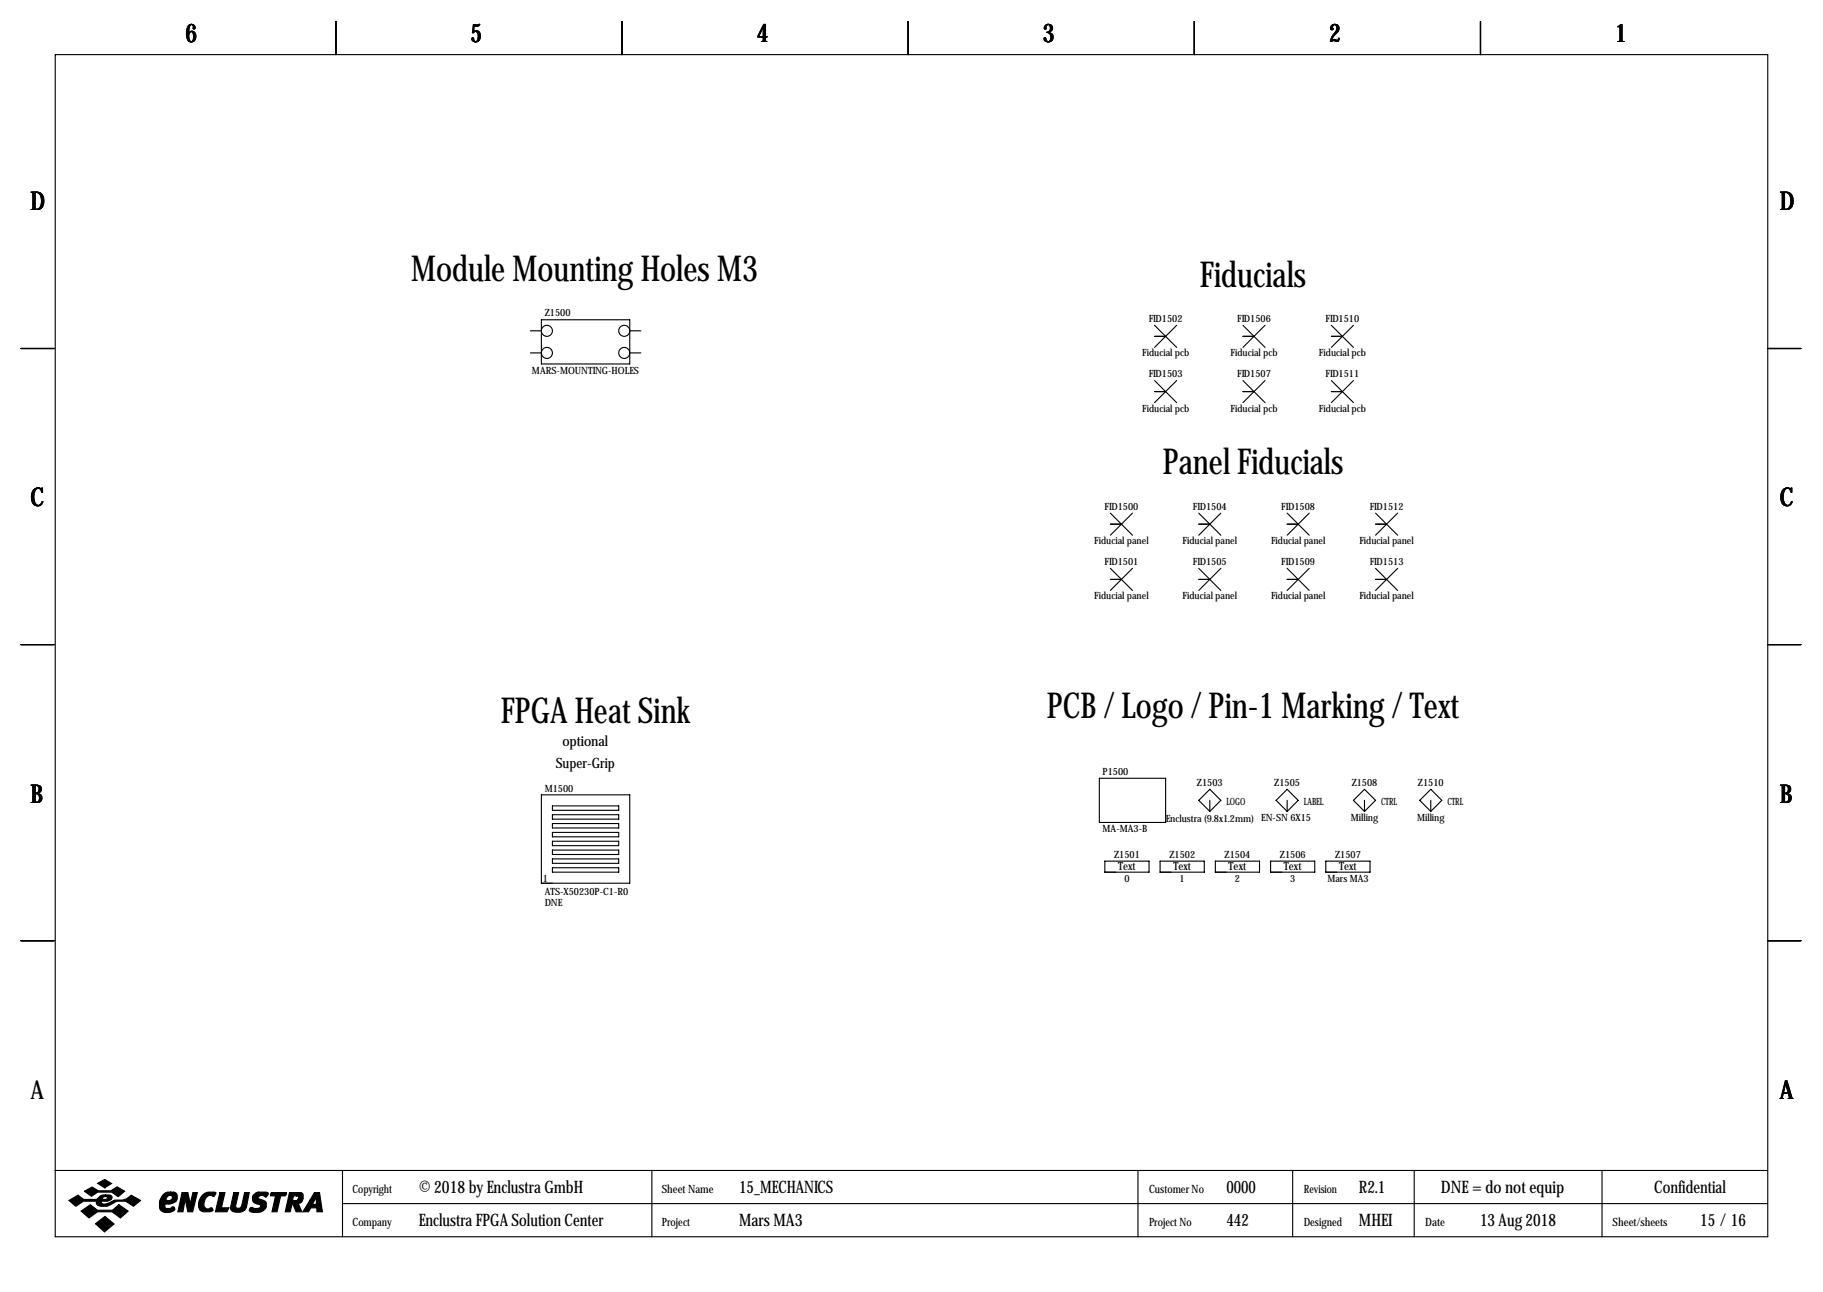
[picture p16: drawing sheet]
<svg xmlns="http://www.w3.org/2000/svg" width="419mm" height="297mm" viewBox="0 0 419 297" stroke-linecap="round" stroke-linejoin="round" font-family="sans-serif">
<defs><g id="words">
<g font-size="8.2">
<text x="94.5" y="64.6">Module Mounting Holes M3</text>
<text x="275.8" y="65.9">Fiducials</text>
<text x="267.3" y="109.1">Panel Fiducials</text>
<text x="115.2" y="166.2">FPGA Heat Sink</text>
<text x="240.6" y="165">PCB / Logo / Pin-1 Marking / Text</text>
</g>
<g font-size="5.9">
<text x="42.7" y="9.8">6</text>
<text x="108.2" y="9.8">5</text>
<text x="174" y="9.8">4</text>
<text x="239.8" y="9.8">3</text>
<text x="305.6" y="9.8">2</text>
<text x="371.3" y="9.8">1</text>
<text x="7" y="48.4">D</text>
<text x="409.2" y="48.4">D</text>
<text x="7" y="116.4">C</text>
<text x="409.2" y="116.4">C</text>
<text x="7" y="184.5">B</text>
<text x="409.2" y="184.5">B</text>
<text x="7" y="252.6">A</text>
<text x="409.2" y="252.6">A</text>
</g>
<g font-size="4">
<text x="96.3" y="274.2">© 2018 by Enclustra GmbH</text>
<text x="169.9" y="274.2">15_MECHANICS</text>
<text x="281.9" y="274.2">0000</text>
<text x="312.4" y="274.2">R2.1</text>
<text x="331.3" y="274.2">DNE = do not equip</text>
<text x="380.3" y="274.2">Confidential</text>
<text x="96.3" y="281.8">Enclustra FPGA Solution Center</text>
<text x="169.9" y="281.8">Mars MA3</text>
<text x="281.9" y="281.8">442</text>
<text x="312.4" y="281.8">MHEI</text>
<text x="340.3" y="281.8">13 Aug 2018</text>
<text x="390.9" y="281.8">15 / 16</text>
</g>
<g font-size="3.3">
<text x="129.3" y="171.6">optional</text>
<text x="127.8" y="176.6">Super-Grip</text>
</g>
<g font-size="2.6">
<text x="257" y="200">Text</text>
<text x="269.7" y="200">Text</text>
<text x="282.4" y="200">Text</text>
<text x="295.1" y="200">Text</text>
<text x="307.8" y="200">Text</text>
<text x="81" y="274.2">Copyright</text>
<text x="152.1" y="274.2">Sheet Name</text>
<text x="264.2" y="274.2">Customer No</text>
<text x="299.7" y="274.2">Revision</text>
<text x="81" y="281.8">Company</text>
<text x="152.1" y="281.8">Project</text>
<text x="264.2" y="281.8">Project No</text>
<text x="299.7" y="281.8">Designed</text>
<text x="327.7" y="281.8">Date</text>
<text x="370.7" y="281.8">Sheet/sheets</text>
</g>
<g font-size="2.3">
<text x="125.2" y="72.8">Z1500</text>
<text x="264.1" y="74">FID1502</text>
<text x="284.4" y="74">FID1506</text>
<text x="304.7" y="74">FID1510</text>
<text x="262.6" y="81.9">Fiducial pcb</text>
<text x="282.9" y="81.9">Fiducial pcb</text>
<text x="303.2" y="81.9">Fiducial pcb</text>
<text x="122.3" y="86">MARS-MOUNTING-HOLES</text>
<text x="264.1" y="86.7">FID1503</text>
<text x="284.4" y="86.7">FID1507</text>
<text x="304.7" y="86.7">FID1511</text>
<text x="262.6" y="94.6">Fiducial pcb</text>
<text x="282.9" y="94.6">Fiducial pcb</text>
<text x="303.2" y="94.6">Fiducial pcb</text>
<text x="253.9" y="117.2">FID1500</text>
<text x="274.2" y="117.2">FID1504</text>
<text x="294.6" y="117.2">FID1508</text>
<text x="314.9" y="117.2">FID1512</text>
<text x="251.6" y="125.1">Fiducial panel</text>
<text x="271.9" y="125.1">Fiducial panel</text>
<text x="292.2" y="125.1">Fiducial panel</text>
<text x="312.5" y="125.1">Fiducial panel</text>
<text x="253.9" y="129.9">FID1501</text>
<text x="274.2" y="129.9">FID1505</text>
<text x="294.6" y="129.9">FID1509</text>
<text x="314.9" y="129.9">FID1513</text>
<text x="251.6" y="137.8">Fiducial panel</text>
<text x="271.9" y="137.8">Fiducial panel</text>
<text x="292.2" y="137.8">Fiducial panel</text>
<text x="312.5" y="137.8">Fiducial panel</text>
<text x="253.5" y="178.2">P1500</text>
<text x="125.2" y="182">M1500</text>
<text x="275.2" y="180.7">Z1503</text>
<text x="281.9" y="185">LOGO</text>
<text x="293" y="180.7">Z1505</text>
<text x="299.7" y="185">LABEL</text>
<text x="310.7" y="180.7">Z1508</text>
<text x="317.5" y="185">CTRL</text>
<text x="326" y="180.7">Z1510</text>
<text x="332.7" y="185">CTRL</text>
<text x="253.5" y="191.4">MA-MA3-B</text>
<text x="268" y="189.1">Enclustra (9.8x1.2mm)</text>
<text x="289.9" y="188.8">EN-SN 6X15</text>
<text x="310.5" y="188.8">Milling</text>
<text x="325.8" y="188.8">Milling</text>
<text x="256.1" y="197.2">Z1501</text>
<text x="268.8" y="197.2">Z1502</text>
<text x="281.5" y="197.2">Z1504</text>
<text x="294.2" y="197.2">Z1506</text>
<text x="306.9" y="197.2">Z1507</text>
<text x="124.8" y="202.8">1</text>
<text x="258.5" y="202.8">0</text>
<text x="271.2" y="202.8">1</text>
<text x="283.9" y="202.8">2</text>
<text x="296.6" y="202.8">3</text>
<text x="305.2" y="202.8">Mars MA3</text>
<text x="125.2" y="205.9">ATS-X50230P-C1-R0</text>
<text x="125.2" y="208.4">DNE</text>
</g>
</g></defs>
<g fill="none" stroke="#000" stroke-width=".25">
<path d="M12.7 12.6h393.7v271.7h-393.7zM77.2 4.9v7.7M143 4.9v7.7M208.8 4.9v7.7M274.6 4.9v7.7M340.4 4.9v7.7M121.9 76.1h2.6M124.5 73.5h20.3v10.2h-20.3zM144.8 76.1h2.5M265.4 77.3h2.6M265.4 74.8l5.1 5.1M270.5 74.8l-5.1 5.1"/>
<path d="M285.8 74.8l5 5.1M285.8 77.3h2.5M290.8 74.8l-5 5.1M306.1 77.3h2.5M306.1 74.8l5 5.1M311.1 74.8l-5 5.1M4.8 80.1h7.6M121.9 81.1h2.6M144.8 81.1h2.5M265.4 90h2.6M265.4 87.5l5.1 5.1M270.5 87.5l-5.1 5.1"/>
<path d="M285.8 90h2.5M285.8 87.5l5 5.1M290.8 87.5l-5 5.1M306.1 87.5l5 5.1M306.1 90h2.5M311.1 87.5l-5 5.1M406.4 80.1h7.6M255.3 118l5 5M260.3 118l-5 5M275.6 118l5.1 5M280.7 118l-5.1 5M295.9 118l5.1 5"/>
<path d="M301 118l-5.1 5M316.2 118l5.1 5M321.3 118l-5.1 5M255.3 120.5h2.5M255.3 130.7l5 5M255.3 133.2h2.5M260.3 130.7l-5 5M275.6 120.5h2.5M275.6 133.2h2.5M275.6 130.7l5.1 5M280.7 130.7l-5.1 5M295.9 120.5h2.5"/>
<path d="M295.9 133.2h2.5M295.9 130.7l5.1 5M301 130.7l-5.1 5M316.2 120.5h2.6M316.2 133.2h2.6M316.2 130.7l5.1 5M321.3 130.7l-5.1 5M4.8 148.2h7.6M406.4 148.2h7.6M252.7 178.9h15.3v10.2h-15.3zM124.5 182.7h20.3v20.4h-20.3zM127 185.3h15.2v1h-15.2z"/>
<path d="M127 187.3h15.2v1h-15.2zM127 189.3h15.2v1.1h-15.2zM127 191.4h15.2v1h-15.2zM127 193.4h15.2v1h-15.2zM127 195.4h15.2v1.1h-15.2zM127 197.5h15.2v1h-15.2zM127 199.5h15.2v1h-15.2zM254 198h10.2v2.5h-10.2zM266.7 198h10.2v2.5h-10.2zM275.6 184l2.5-2.5 2.6 2.5-2.6 2.5zM278.1 184v2.5M279.4 198h10.2v2.5h-10.2z"/>
<path d="M292.1 198h10.2v2.5h-10.2zM293.4 184l2.5-2.5 2.5 2.5-2.5 2.5zM295.9 184v2.5M304.8 198h10.2v2.5h-10.2zM311.1 184l2.6-2.5 2.5 2.5-2.5 2.5zM313.7 184v2.5M328.9 181.5l2.6 2.5-2.6 2.5-2.5-2.5zM328.9 184v2.5M4.8 216.3h7.6M406.4 216.3h7.6M12.6 269.1h393.7M78.7 269.1v15.2"/>
<path d="M78.7 276.7h327.6M149.9 269.1v15.2M261.6 269.1v15.2M297.2 269.1v15.2M325.1 269.1v15.2M368.3 269.1v15.2"/>
<circle cx="125.7" cy="76.1" r="1.27"/>
<circle cx="143.5" cy="76.1" r="1.27"/>
<circle cx="125.7" cy="81.1" r="1.27"/>
<circle cx="143.5" cy="81.1" r="1.27"/>
</g>
<g fill="#000" stroke="#000" stroke-width=".25">
<path d="M15.8 276l2.1-1.2 1.4 1h2.8l.3-.2a1.77 1.77 0 0 1 1.9-.9v.4l-.6 .2-.2 .5h.9l.3-.6-.4-.1v-.4h.9a.59 .59 0 0 1 .6 .7l-.2 .4-.8 .4h-1.4l-.1 .1 .1 .4a3.2 3.2 0 0 0 2.7-.7l.3-.1a4 4 0 0 0 3.8-1.1l2.1 1.2-1.6 1.3a4 4 0 0 0-5.5-.2 2.66 2.66 0 0 1-2.9-.2l-.1-.7h-3l-1.8 1.1zM19.4 273.9l1.8-1 1.4 .9h2.9l1.4-.9 1.8 1-1.5 1.2-1.5-1h-3.2l-1.5 .9zM22.5 272l1.6-.8 1.6 .9-1.6 1zM18.6 278.4l2.2-1.4 1.6 1.2h3.5l1.4-1.2 2.2 1.4-1.8 1.6-1.9-1.4h-3.4l-1.9 1.4zM37.4 274.7a1.75 1.75 0 0 1 1.8-.6v.7a.82 .82 0 0 0-.8 1.2h.6a.6 .6 0 0 0 .6-.5 .6 .6 0 0 0-.4-.7v-.7h.8l.5 .3a1.61 1.61 0 0 1 0 1.7 1.61 1.61 0 0 1-1.5 .7h-1v.9l.2 .1h.9l.7-.4 .4 .4a1.06 1.06 0 0 1-1.3 1 1.82 1.82 0 0 1-2.2-1.1 3.5 3.5 0 0 1 .7-3zM41.9 274.2h1.3l.5 2.6 .6-2.6h1.1l-1.1 4.4h-1.1l-.6-2.9-.5 2.9h-1.2zM46.7 274.6a2.78 2.78 0 0 1 2.9-.4l-.4 .9a1.32 1.32 0 0 0-2.1 .8l-.2 .8a.98 .98 0 0 0 1.1 1.2 .55 .55 0 0 1 .6-.2 .55 .55 0 0 1 .4 .6l-.7 .3-1.8-.1a1.79 1.79 0 0 1-.8-2.3zM50.5 274.2h1.2l-.8 3.5h1.7l-.4 .9h-2.7zM53.7 274.2h1.2l-.7 3.1a.73 .73 0 0 0 .7 .5 .73 .73 0 0 0 .7-.6l.6-3h1.1l-.7 3.4a2.28 2.28 0 0 1-3.6 .4v-.4zM58.3 274.7l.8-.6h2.1l.5 .2v.2l-.6 .7a.96 .96 0 0 0-1-.4 .96 .96 0 0 0-.8 .6l1.7 .8a1.71 1.71 0 0 1-.1 1.8 1.71 1.71 0 0 1-1.7 .8l-1.4-.2a.51 .51 0 0 1-.4-.7 .51 .51 0 0 1 .8-.2l1 .1a.52 .52 0 0 0 .6-.2 .52 .52 0 0 0-.2-.7 1.39 1.39 0 0 1-1.4-.6 1.39 1.39 0 0 1 .1-1.6zM62.2 274.4l.2-.2h3.5l-.1 .4-.3 .3h-1l-.8 3.7h-1.2l.8-3.7h-1.1zM66.5 274.2h1.7v.7h-.7l-.2 1.1h.9l.3-.3a.44 .44 0 0 0 .1-.5 .44 .44 0 0 0-.4-.3v-.7h1l.3 .2 .2 .3v.9a1.03 1.03 0 0 1-1.2 1l.9 2h-1.3l-.8-1.8h-.1l-.5 1.8h-1.1z"/>
<path d="M72.3 274.2h1.2l.6 4.4h-1.3v-.9h-1.3l-.6 .9h-1.3l1.7-2.7h1l-.4 .8 .2 .2h.4l.2-.2v-1.5l-.4 .7h-1zM21.9 281.3l2.2-1.6 2.1 1.7-2.2 1.8z"/>
</g>
<use href="#words"/>
</svg>
